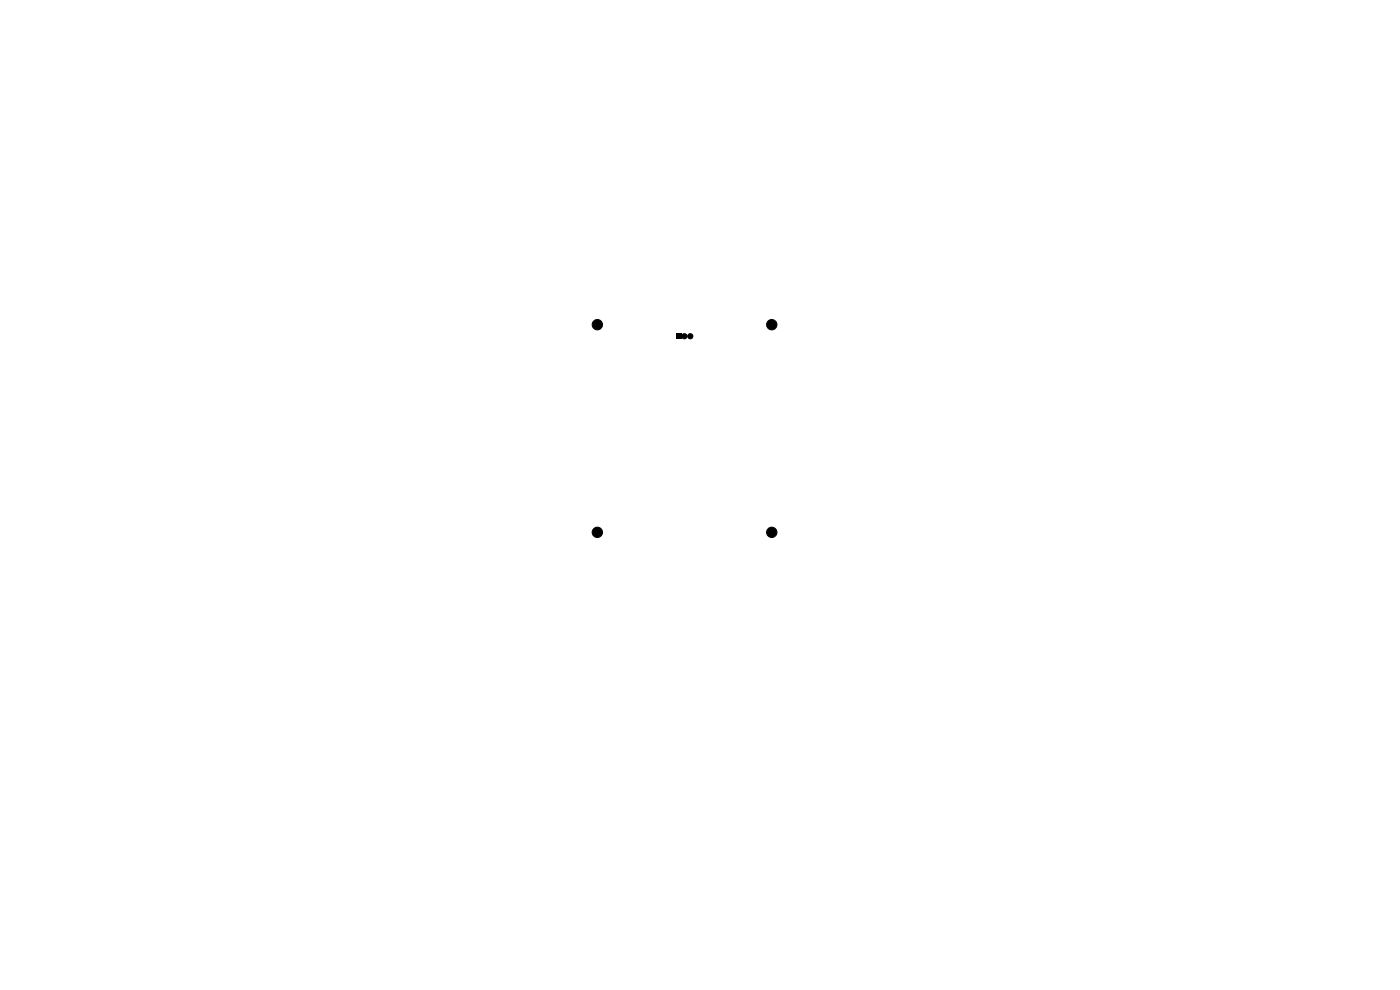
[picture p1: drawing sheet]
<svg xmlns="http://www.w3.org/2000/svg" width="297mm" height="210mm" viewBox="0 0 297 210" stroke-linecap="round" stroke-linejoin="round" font-family="sans-serif">
<g fill="#000" stroke="#000" stroke-width=".21">
<circle cx="126.7" cy="68.9" r="1.1"/>
<circle cx="145.2" cy="71.3" r=".55"/>
<circle cx="146.4" cy="71.3" r=".55"/>
<circle cx="163.7" cy="68.9" r="1.1"/>
<circle cx="126.7" cy="112.9" r="1.1"/>
<circle cx="163.7" cy="112.9" r="1.1"/>
</g>
<path d="M143.4 70.8h1.1v1.1h-1.1z" fill="#000"/>
</svg>
